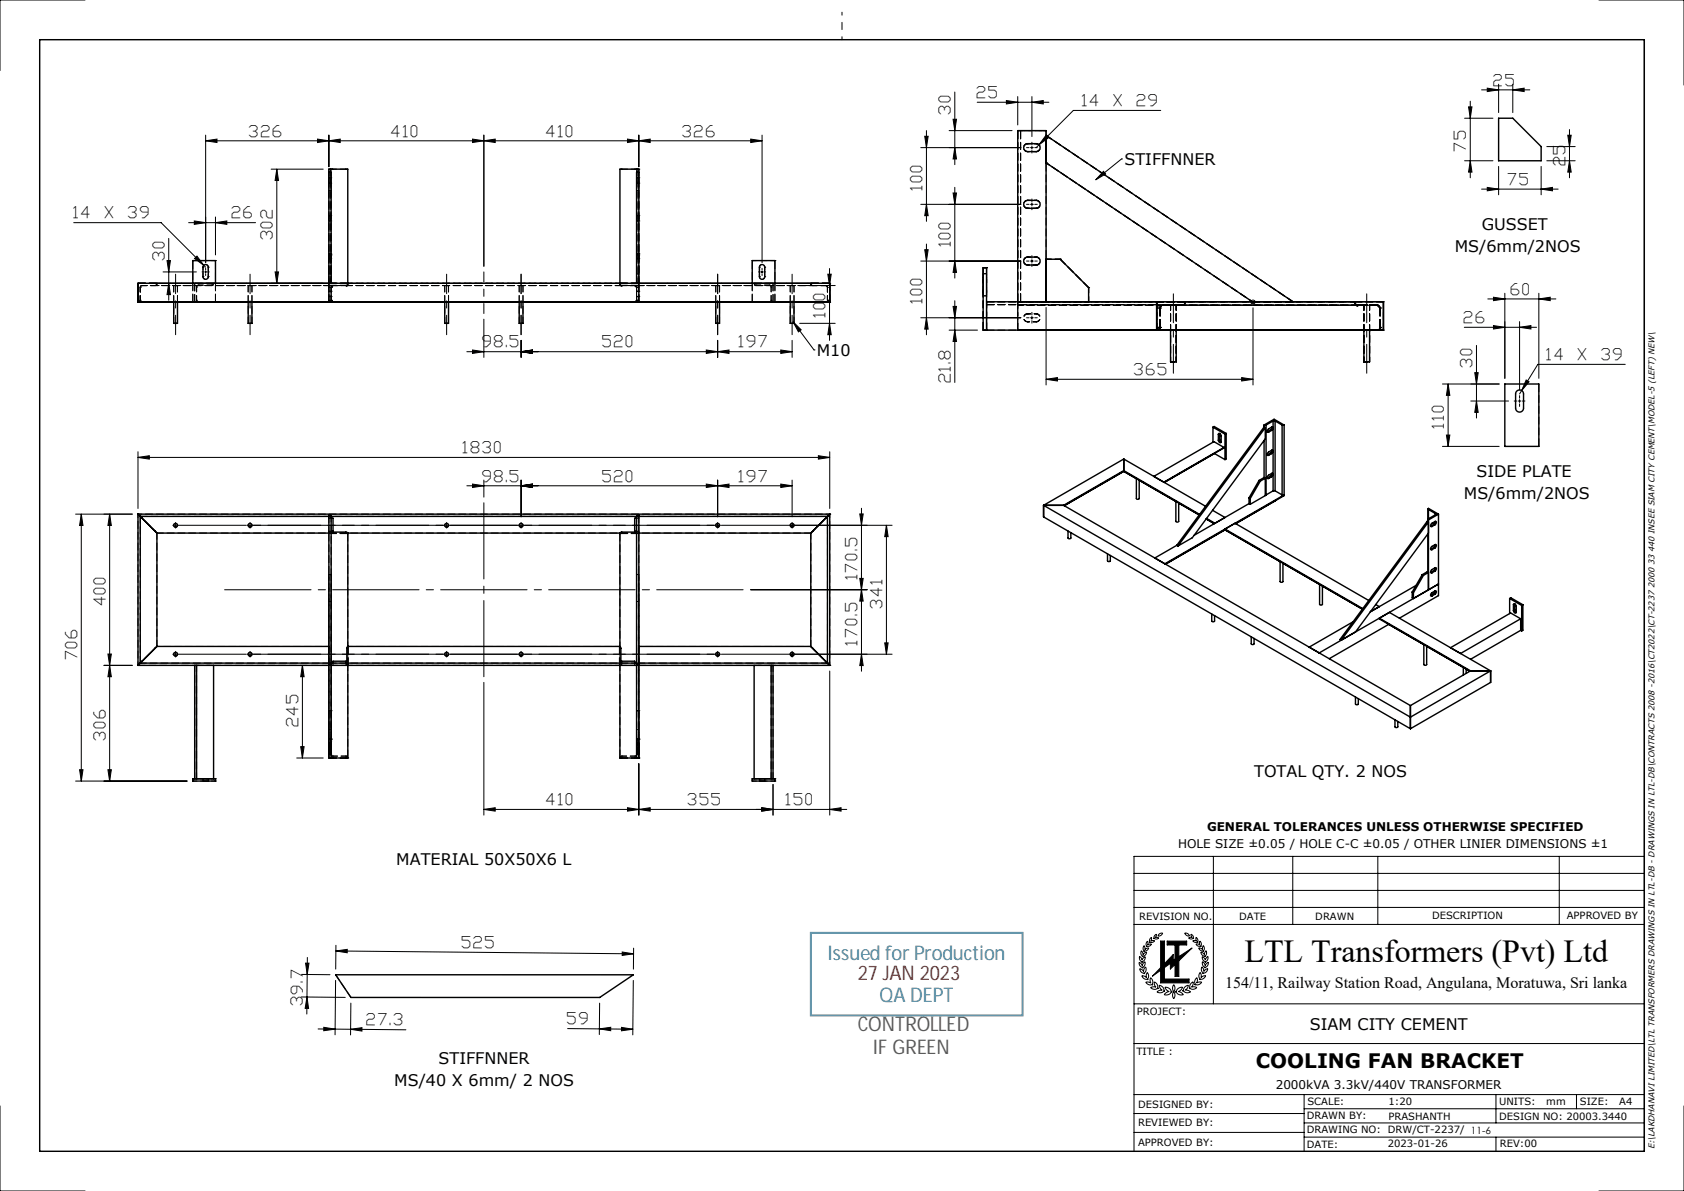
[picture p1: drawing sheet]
<svg xmlns="http://www.w3.org/2000/svg" width="297mm" height="210mm" viewBox="0 0 297 210" stroke-linecap="round" stroke-linejoin="round" font-family="sans-serif">
<defs><g id="words">
<text font-size="5.6" x="219.5" y="169.6">LTL Transformers (Pvt) Ltd</text>
<g font-size="3.6" fill="#2e74b5">
<text x="146" y="169.2">Issued for Production</text>
<text x="155.1" y="176.7">QA DEPT</text>
</g>
<text font-size="3.6" fill="#f00" x="151.3" y="172.9">27 JAN 2023</text>
<g font-size="3.6" fill="#538135">
<text x="151.3" y="181.8">CONTROLLED</text>
<text x="153.9" y="185.9">IFGREEN</text>
</g>
<text font-size="3.5" x="221.5" y="188.4">COOLING FAN BRACKET</text>
<g font-size="2.8">
<text x="172.3" y="17.3">25</text>
<text x="263.5" y="15.1">25</text>
<text x="167.6" y="20" transform="rotate(-90 167.6 20)">30</text>
<text x="190.9" y="18.7">14</text>
<text x="196.4" y="18.7">X</text>
<text x="200.6" y="18.7">29</text>
<text x="44" y="24.1">326</text>
<text x="69.1" y="24.1">410</text>
<text x="96.4" y="24.1">410</text>
<text x="120.4" y="24.1">326</text>
<text x="198.3" y="29.1">STIFFNNER</text>
<text x="258.6" y="26.7" transform="rotate(-90 258.6 26.7)">75</text>
<text x="276.1" y="29.2" transform="rotate(-90 276.1 29.2)">25</text>
<text x="162.6" y="33.5" transform="rotate(-90 162.6 33.5)">100</text>
<text x="266" y="32.6">75</text>
<text x="13" y="38.5">14</text>
<text x="18.5" y="38.5">X</text>
<text x="22.7" y="38.5">39</text>
<text x="40.9" y="38.5">26</text>
<text x="261.4" y="40.6">GUSSET</text>
<text x="29" y="45.8" transform="rotate(-90 29 45.8)">30</text>
<text x="48.1" y="42.2" transform="rotate(-90 48.1 42.2)">302</text>
<text x="167.6" y="43.5" transform="rotate(-90 167.6 43.5)">100</text>
<text x="256.6" y="44.4">MS/6mm/2NOS</text>
<text x="162.6" y="53.4" transform="rotate(-90 162.6 53.4)">100</text>
<text x="266.5" y="52">60</text>
<text x="145.5" y="55.9" transform="rotate(-90 145.5 55.9)">100</text>
<text x="258.3" y="57">26</text>
<text x="85.2" y="61.3">98.5</text>
<text x="106.3" y="61.3">520</text>
<text x="130.4" y="61.3">197</text>
<text x="144.1" y="62.8">M10</text>
<text x="259.6" y="64.7" transform="rotate(-90 259.6 64.7)">30</text>
<text x="272.8" y="63.5">14</text>
<text x="278.3" y="63.5">X</text>
<text x="282.5" y="63.5">39</text>
<text x="167.6" y="67.4" transform="rotate(-90 167.6 67.4)">21.8</text>
<text x="200.1" y="66.1">365</text>
<text x="254.6" y="75.5" transform="rotate(-90 254.6 75.5)">110</text>
<text x="81.7" y="79.9">1830</text>
<text x="85.2" y="84.9">98.5</text>
<text x="106.3" y="84.9">520</text>
<text x="130.4" y="84.9">197</text>
<text x="258.2" y="87.9">MS/6mm/2NOS</text>
<text x="260.4" y="84.1">SIDE PLATE</text>
<text x="18.6" y="106.8" transform="rotate(-90 18.6 106.8)">400</text>
<text x="151.2" y="102.2" transform="rotate(-90 151.2 102.2)">170.5</text>
<text x="155.6" y="107.2" transform="rotate(-90 155.6 107.2)">341</text>
<text x="151.2" y="113.6" transform="rotate(-90 151.2 113.6)">170.5</text>
<text x="13.6" y="116.3" transform="rotate(-90 13.6 116.3)">706</text>
<text x="18.6" y="130.5" transform="rotate(-90 18.6 130.5)">306</text>
<text x="52.6" y="128.1" transform="rotate(-90 52.6 128.1)">245</text>
<text x="221.2" y="137">TOTAL QTY. 2 NOS</text>
<text x="96.4" y="142">410</text>
<text x="121.4" y="142">355</text>
<text x="138.7" y="142">150</text>
<text x="69.9" y="152.6">MATERIAL 50X50X6 L</text>
<text x="81.5" y="167.1" transform="rotate(1 81.5 167.1)">525</text>
<text x="53.4" y="177.3" transform="rotate(-89 53.4 177.3)">39.7</text>
<text x="216.1" y="174.1">154/11, Railway Station Road, Angulana, Moratuwa, Sri lanka</text>
<text x="64.7" y="180.8" transform="rotate(1 64.7 180.8)">27.3</text>
<text x="100.1" y="180.6" transform="rotate(1 100.1 180.6)">59</text>
<text x="231" y="181.6">SIAM CITY CEMENT</text>
<text x="69.5" y="191.5">MS/40 X 6mm/ 2 NOS</text>
<text x="77.3" y="187.7">STIFFNNER</text>
</g>
<g font-size="2.1">
<text x="207.8" y="149.6">HOLE SIZE ±0.05 / HOLE C-C ±0.05 / OTHER LINIER DIMENSIONS ±1</text>
<text x="212.9" y="146.4">GENERAL TOLERANCES UNLESS OTHERWISE SPECIFIED</text>
<text x="225" y="191.9">2000kVA 3.3kV/440V TRANSFORMER</text>
</g>
<g font-size="1.8">
<text x="200.9" y="162.1">REVISION NO.</text>
<text x="218.6" y="162.1">DATE</text>
<text x="232" y="162.1">DRAWN</text>
<text x="252.6" y="162.1">DESCRIPTION</text>
<text x="276.3" y="162.1">APPROVED BY</text>
<text x="200.5" y="179">PROJECT:</text>
<text x="200.4" y="186">TITLE :</text>
<text x="200.7" y="195.4">DESIGNED BY:</text>
<text x="230.5" y="197.4">DRAWN BY:</text>
<text x="230.6" y="194.9">SCALE:</text>
<text x="244.9" y="197.5">PRASHANTH</text>
<text x="244.9" y="194.9">1:20</text>
<text x="264.4" y="197.4">DESIGN NO: 20003.3440</text>
<text x="264.4" y="194.9">UNITS:</text>
<text x="272.7" y="194.9">mm</text>
<text x="278.6" y="194.9">SIZE:</text>
<text x="285.6" y="194.9">A4</text>
<text x="200.7" y="202">APPROVED BY:</text>
<text x="200.7" y="198.6">REVIEWED BY:</text>
<text x="230.5" y="199.9">DRAWING NO: DRW/CT-2237/ 11-6</text>
<text x="230.5" y="202.4">DATE:</text>
<text x="244.8" y="202.3">2023-01-26</text>
<text x="264.5" y="202.3">REV:00</text>
</g>
<text font-size="1.5" x="291.8" y="202.7" transform="rotate(-90 291.8 202.7)">E:\LAKDHANAVI LIMITED\LTL TRANSFORMERS DRAWINGS IN LTL-DB - DRAWINGS IN LTL-DB\CONTRACTS 2008 -2016\CT2022\CT-2237 2000 33 440 INSEE SIAM CITY CEMENT\MODEL-5 (LEFT) NEW\</text>
</g></defs>
<g fill="none" stroke="#000" stroke-width=".18">
<path d="M15 0h-15v12.4M168.4 16.2v12.8M172.3 18h12.7M177.5 17.7l2 .3-2 .3zM179.5 17v5M182 18l2-.3v.6zM182 17v7.1M204.7 19.5h-15.4l-6.6 6.5M259 18.8h.6l-.3 2zM259.3 17.8v13.5M261.3 15.8h8.5M262.3 15.5l2 .3-2 .3z"/>
<path d="M264.3 14.8v5M266.8 15.8l2-.3v.6zM266.8 14.8v5M282 0h15v15M290 7v196M13 39.3h15.4l7.9 7.8M33.3 39.3h11.8M34.3 39l2 .3-2 .3zM36.3 24.8l2-.3v.6zM36.3 23.8v22.5M38 39.3l2-.3v.6zM38 38.3v6.6"/>
<path d="M47.8 29.8h9.2M48.8 29.8v20.1M48.8 29.8l.3 2h-.6zM56 24.5l2 .3-2 .3zM58 24.8l2-.3v.6zM58 23.8v5.6M83.3 24.5l2 .3-2 .3zM85.3 23.8v23.1M85.3 24.8l2-.3v.6zM110.7 24.5l2 .3-2 .3zM112.7 24.8l2-.3v.6zM112.7 23.8v5.6"/>
<path d="M132.4 24.5l2 .3-2 .3zM134.4 23.8v22.5M134.4 24.8h-98.1M162.4 36h17.6M163.1 24h.6l-.3 2zM163.4 36l.3 2h-.6zM163.4 23v16M167.4 23h11.1M168.1 34h.6l-.3 2zM168.1 21h.6l-.3 2zM168.4 26l.3 2h-.6zM168.4 33v16"/>
<path d="M180 26h-17.6M181.7 26h.5M181.7 36h.5M182 25.8v.5M182 35.8v.5M184.4 23.9l.5 .4-1.7 1.2zM194.6 30.2l.4 .5-1.8 1zM197.8 28h.1M197.8 28l-4.6 3.7M258.3 28.3h5M258.3 20.8h5M259.3 28.3l.3 2h-.6z"/>
<path d="M261.3 33.3h13.5M262.3 33l2 .3-2 .3zM264.3 29.3v5M271.8 33.3l2-.3v.6zM271.8 29.3v5M272.8 28.3h5M272.8 25.8h5M276.5 23.8h.6l-.3 2zM276.8 28.3l.3 2h-.6zM276.8 22.8v8.5M24.2 53h.4M24.4 52.8v.3"/>
<path d="M28.8 47.9h5.8M29.5 45.9h.6l-.3 2zM29.8 49.9l.3 2h-.6zM29.8 42v10.9M34.3 45.6l.4-.4 1.2 1.6zM36.1 47.9h.3M36.3 47.8v.3M47.8 49.9h9.2M48.5 47.9h.6l-.3 2zM85.3 56.3v6.7M134.2 47.9h.4M134.4 47.8v.3"/>
<path d="M139.9 56.7l1.4 1.5-.5 .3zM139.9 56.7l3.7 5M141 57h6.3M141 50.3h6.3M146 48.3h.6l-.3 2zM146.1 53h.3M146.3 52.8v.3M146.3 57l.3 2h-.6zM146.3 47.3v12.7M162.4 46h17.6M162.4 56h17.6M163.1 44h.6l-.3 2z"/>
<path d="M163.4 56l.3 2h-.6zM163.4 43v16M167.4 58.2h5M168.1 54h.6l-.3 2zM168.4 58.2l.3 2h-.6zM168.4 46l.3 2h-.6zM168.4 53v14.4M181.7 46h.5M181.7 56h.5M182 45.8v.5M182 55.8v.5M184.5 54.2v13.7"/>
<path d="M220.5 53.3h1M220.6 52.9l.7 .7M221 52.8v1M221 54.3v13.6M221.3 52.9l-.7 .7M258.3 57.7h12.7M262.4 52.7h12M263.4 57.4l2 .3-2 .3zM263.4 52.4l2 .3-2 .3zM265.4 51.7v15M268 57.7l2-.3v.6zM268 56.7v12.1"/>
<path d="M271.4 52.7l2-.3v.6zM271.4 51.7v15M24.3 79.7v10M82.3 62h57.4M83.3 61.7l2 .3-2 .3zM91.9 62l2-.3v.6zM91.9 60v3M124.6 61.7l2 .3-2 .3zM126.6 62l2-.3v.6zM126.6 60v3M137.7 61.7l2 .3-2 .3zM139.7 60v3"/>
<path d="M143.6 61.7h.1M146.3 79.7v10M184.5 66.9l2-.3v.6zM184.5 66.9h36.5M219 66.6l2 .3-2 .3zM254.4 78.7h10M254.4 67.7h10M255.1 76.7h.6l-.3 2zM255.4 67.7v11M255.4 67.7l.3 2h-.6zM259.4 70.7h6.7M260.1 65.7h.6l-.3 2z"/>
<path d="M260.4 70.7l.3 2h-.6zM260.4 60.9v12.8M267.7 70.7h.6M268 70.5v.5M269.2 67l.5 .3-1.3 1.6zM286.6 64.2h-15.4l-3.2 5.3M13.3 90.7h10M14.3 90.7l.3 2h-.6zM14.3 90.7v47M19.3 90.7l.3 2h-.6zM19.3 90.7v47M24.3 80.7l2-.3v.6z"/>
<path d="M24.3 80.7h122M82.3 85.7h57.4M83.3 85.4l2 .3-2 .3zM85.3 84.7v3M91.9 85.7l2-.3v.6zM91.9 84.7v6.4M124.6 85.4l2 .3-2 .3zM126.4 92.6h.3M126.6 92.5v.3M126.6 85.7l2-.3v.6zM126.6 84.7v6.4M137.7 85.4l2 .3-2 .3z"/>
<path d="M139.5 92.6h.4M139.7 92.5v.3M139.7 84.7v6.4M140.2 92.6h17.1M144.3 80.4l2 .3-2 .3zM151.6 90.6h.6l-.3 2zM151.9 89.6v28.8M156.3 92.6v22.8M156.3 92.6l.3 2h-.6zM18.3 117.3h5M19 115.3h.6l-.3 2zM19.3 117.3l.3 2h-.6z"/>
<path d="M53.3 117.3l.3 2h-.6zM53.3 117.3v16.4M126.4 115.4h.3M126.6 115.2v.3M132.4 104h20.5M139.5 115.4h.4M139.7 115.2v.3M140.2 115.4h17.1M146.3 118.3v25.4M151.6 102h.6l-.3 2zM151.9 104l.3 2h-.6zM151.9 115.4l.3 2h-.6z"/>
<path d="M156 113.4h.6l-.3 2zM13.3 137.7h19.7M14 135.7h.6l-.3 2zM19 135.7h.6l-.3 2zM52.3 133.7h4.7M53 131.7h.6l-.3 2zM85.3 120.3v23.4M112.7 134.7v9M136.3 138.3v5.4M85.3 142.7l2-.3v.6zM110.7 142.4l2 .3-2 .3zM112.7 142.7l2-.3v.6z"/>
<path d="M134.3 142.4l2 .3-2 .3zM146.3 142.7l2-.3v.6zM149.3 142.7h-64M200 157h90M200 154h90M214 151v26M228 151v12M243 151v12M275 151v12M290 151h-90v52M53.1 175.8l7.8 .1M53.2 171.8l5 .1"/>
<path d="M53.9 169.8h.6l-.3 2zM54.1 175.8l.3 2h-.6zM54.2 168.8l-.1 10M59.2 172.9l-.1 9.6M59.2 167.7l2-.3v.6zM59.2 167.7l52.5 .5M59.2 166.7v4.2M61.9 176.9l-.1 5.6M105.8 176.9l-.1 5.5M109.7 167.9l2 .3-2 .3zM111.7 172.9l-.1 9.6M111.7 167.2v3.7"/>
<path d="M200 177h90M200 163h90M200 160h90M200.9 169.7l.6 .6 .1-.4 .3-.3a.94 .94 0 0 1-.4 1.1 .97 .97 0 0 1-.6-1zM201 168.6l.4 .7 .2-.4 .4-.2a.9 .9 0 0 1-.6 .9 .93 .93 0 0 1-.4-1zM201 170.8l.4 .2 .3 .3 .1-.4 .2-.4a.97 .97 0 0 1-.2 1.2 1.01 1.01 0 0 1-.8-.9zM201.3 167.6l.3 .7 .3-.3 .3-.1a.86 .86 0 0 1-.7 .8 .89 .89 0 0 1-.2-1.1zM201.4 172l.4 .1 .4 .3v-.5l.1-.4a1.01 1.01 0 0 1 .1 1.2 1.05 1.05 0 0 1-1-.7zM201.8 166.7l.1 .7 .3-.2h.4a.82 .82 0 0 1-.9 .5 .86 .86 0 0 1 .1-1zM202.1 173.2h.4l.5 .1-.2-.4 .1-.5a1.05 1.05 0 0 1 .3 1.3l-.1-.1a.81 .81 0 0 1-1-.4zM202.3 166l.2 .2-.1 .4 .3-.1h.4a.79 .79 0 0 1-.9 .4l-.1-.5zM203 165.4l.1-.1-.1 .6h.6a.47 .47 0 0 1-.8 .2l-.1-.4z"/>
<path d="M203.5 165.4a.45 .45 0 0 0 .8 0l-.6-.1 .3-.6a.55 .55 0 0 0-.5 .7M203.6 173.1a1.08 1.08 0 0 1 .6 1.2h-.1a.84 .84 0 0 1-1.2-.2l.5-.1 .5 .1-.3-.5zM204.4 164.7l.7-.2a.69 .69 0 0 1-.9 .5zM204.4 173.7a1.12 1.12 0 0 1 1 1.1l-.1-.1a.87 .87 0 0 1-1.3 .2l.5-.3h.5l-.4-.4zM204.7 165.9h.7v4l1.5-1.6v1l.3-.2v-2.5h-1.3v-.7h3.4v.7h-1.4v2.1l2.3-1.5-2.3 2.2v2.8h-.7v-2.1l-.8 .8v-1l-1 .7v2h4.3v.7h-5v-2.2l-1.4 1 1.4-1.5zM205.5 174.1a.92 .92 0 0 1 1 .7h.2a1.04 1.04 0 0 1-1.4 .6l.4-.4 .5-.2a1.13 1.13 0 0 1-.7-.7zM207 173.6a1 1 0 0 1 0 1.3 1 1 0 0 1 0-1.3zM207 174.9a1 1 0 0 1 0 1.2 1 1 0 0 1 0-1.2zM207.7 174.4l.4-.3h.5a1.13 1.13 0 0 1-.8 .7l.5 .2 .4 .4a1.04 1.04 0 0 1-1.3-.6h.1zM208.9 164.5a.64 .64 0 0 1 .8 .5l-.4-.1zM209 174l.6-.3-.2 .5-.4 .4h.5l.5 .3a.87 .87 0 0 1-1.2-.2l-.2 .1v-.2h.1l.1-.3zM210 164.7a.62 .62 0 0 1 .5 .8l-.1-.1a.45 .45 0 0 1-.7 0l.6-.1z"/>
<path d="M210.1 173.4l.3-.3v.5l-.3 .5 .5-.1 .5 .1a.95 .95 0 0 1-1.3 .1zM210.9 166.5h.4l.3 .1v-.7a.69 .69 0 0 1 .1 1v-.1a.61 .61 0 0 1-.8-.3zM210.9 165.3a.66 .66 0 0 1 .3 .9l-.1-.1a.47 .47 0 0 1-.7-.2h.6zM211 172.5l.1-.1 .1 .3-.2 .6 .5-.1h.4a.91 .91 0 0 1-1.2 .4l.1-.1-.1-.5zM211.4 167.1l.4 .1 .3 .2 .1-.7a.72 .72 0 0 1 0 1h-.1a.64 .64 0 0 1-.7-.6zM211.7 171.5l.2 .4-.1 .5 .4-.3 .4-.1a.88 .88 0 0 1-1 .7v-.1a.78 .78 0 0 1 .1-1.1zM211.8 167.9l.4 .1 .2 .3 .3-.7a.75 .75 0 0 1-.3 1.1v-.1a.67 .67 0 0 1-.6-.7zM212 170.5l.2 .3 .1 .5 .3-.3 .4-.2a.85 .85 0 0 1-.9 .8l.1-.1a.75 .75 0 0 1-.2-1zM212 168.7l.4 .2 .2 .4 .4-.7a.78 .78 0 0 1-.5 1v-.1a.7 .7 0 0 1-.5-.8zM212.1 169.6l.3 .3 .1 .4 .6-.6a.82 .82 0 0 1-.7 .9l.1-.1a.73 .73 0 0 1-.4-.9zM0 195v15h15M56.1 181.4l15.5 .2"/>
<path d="M57.1 181.1l2 .4-2 .2zM61.8 181.5l2-.3v.6zM100.1 181.4l11.5 .1M105.7 181.4l2-.3v.6zM109.6 181.2l2 .3-2 .3zM200 196.3h30M200 199.7h30M200 193h90M200 184h90M230 198h60M230 193v10M230 195.5h60"/>
<path d="M263.8 193v5M278 193v2.5M297 195v15h-15M230 200.5h60M263.8 200.5v2.5"/>
</g>
<path d="M148.5 7v-4.8" fill="none" stroke="#000" stroke-width=".18" stroke-dasharray="15.2 1.3 1.3 1.3" stroke-dashoffset="14.7"/>
<g fill="none" stroke="#000" stroke-width=".25">
<path d="M7 7h283v196h-283zM58 30.4h.4v19.5M58.3 29.8h-.3v20.1M58.3 29.8h3v20.1M58.3 29.8v.6M112.3 29.8h.4v20.1M112.3 29.8h-3v20.1M112.3 29.8v.6M112.7 30.4h-.4v19.5M180.8 25.5l.4-.2h1.5a.7 .7 0 0 1 .7 .7 .7 .7 0 0 1-.7 .7h-1.5a.7 .7 0 0 1-.6-.4 .7 .7 0 0 1 .2-.8zM180.8 35.5l.4-.2h1.5a.7 .7 0 0 1 .7 .7 .7 .7 0 0 1-.7 .7h-1.5a.7 .7 0 0 1-.6-.4 .7 .7 0 0 1 .2-.8zM184.5 28.7l36.4 24.5"/>
<path d="M184.5 23.9l43.5 29.3M264.3 20.8h2.5l5 5v2.5h-7.5zM24.3 53.3h122M24.3 53.3v-3.4h122v3.4M30.6 53.3v3.7h.7v-3.7M34 49.9v-4h4v4M36 46.7a.47 .47 0 0 1 .5 0 .47 .47 0 0 1 .2 .4v1.7a.47 .47 0 0 1-.4 .4 .47 .47 0 0 1-.5-.4v-1.7zM43.8 53.3v3.7h.6v-3.7M78.4 53.3v3.7h.7v-3.7M91.6 53.3v3.7h.6v-3.7M126.2 53.3v3.7h.7v-3.7M132.7 49.9v-4h4v4"/>
<path d="M134.1 46.7a.47 .47 0 0 1 .5 0 .47 .47 0 0 1 .3 .4v1.7a.47 .47 0 0 1-.5 .4 .47 .47 0 0 1-.5-.4v-1.7zM139.4 53.3v3.7h.6v-3.7M174 58.2v-11h-.6v11h70.6M174 53.2h70v5M179.5 53.2v-30.2h5v30.2M179.5 58.2h.1M180.7 45.6l.4-.3h1.6a.7 .7 0 0 1 .7 .7 .7 .7 0 0 1-.7 .7h-1.5a.7 .7 0 0 1-.6-.4 .7 .7 0 0 1 .1-.7zM184.5 45.7h2.5l5 5v2.5M204 53.2v5h.1M206.4 58.2v5.6h1v-5.6M240.5 58.2v5.6h1v-5.6M244 58.2h-.1"/>
<path d="M213.9 75.3l.2-.1 2.2 1.2M213.9 75.3l2.1 1.2M213.9 75.3v2.7M214.2 80l1.8 1M214.2 79.9h.1M214.9 76.6l.2-.2 .2 .3v1.3h-.2l-.2-.4M214.9 76.6v1M215.1 77.5l.3 .4M215.1 76.5l-.2 .1M215.1 77.5l-.2 .1M215.1 76.5v1M215.1 76.4v.1"/>
<path d="M215.9 78.9l-10.6 6.2M215.9 78.9l-10.6 6.1M215.9 78.9l-1.8-1-10.6 6.1M216 76.5v4.5M216.3 76.4l-.3 .1M216.3 76.4v4.5l-.3 .1M222.9 74.9h.4M222.9 74.9l1.8-1 1.8 1M222.9 74.9v.4M222.9 77.7v6.5M222.9 75.3l-15.4 20.9M222.9 75.3l.3 .1"/>
<path d="M223.2 75.4v2l-12.9 17.4-2.5 1.5M223.2 75.4l-15.4 20.9M223.3 74.9v12.4M223.6 76.1h-.1M223.6 76.1l.1 .1M224.1 75.8l.2 .1M224.1 75.8l-.5 .3M224.1 79.9l.2 .1M224.1 79.9l-.5 .3M224.3 75.9l.2-.4-.1-.2-.8 .5-.1 .3 .2 .1M224.3 80l.2-.4-.1-.2-.8 .5-.1 .3 .2 .1M224.3 75.9l-.6 .3"/>
<path d="M224.3 80l-.6 .3M224.3 75.3l-.2 .5M224.3 79.4l-.2 .5M224.5 74.2h.4M224.5 74.2l-1.2 .7M224.5 74.2v12.3M224.9 74.2l1.2 .7M224.9 74.2v12.3M226.1 74.9h.4M226.1 74.9v12.4M226.5 74.9v12.4M265.4 67.7h6v11h-6z"/>
<path d="M267.5 69a.7 .7 0 0 1 .8-.2 .7 .7 0 0 1 .4 .7v2.5a.7 .7 0 0 1-.7 .7 .7 .7 0 0 1-.7-.7v-2.6zM24.3 90.7l.4 .4M24.3 90.7v26.6M24.3 90.7h122M24.7 91.1l3 2.9M24.7 91.1h33.3M24.7 91.1v25.8M27.7 94v20M27.7 94h30.3M58.4 91.1h53.9M58.4 91.1l.1 .2 .2 .1v2.3l-.2 .1h2.6l.2 .3v-.1h48v.1l.3-.3h2.5l-.2-.1v-2.3l.3-.1 .1-.2M58.4 91.1l-.4-.3v26.5"/>
<path d="M58.4 91.1v25.9M61.3 94.1v19.9M109.3 94.1v19.9M112.3 91.1l.4-.3v26.5M112.3 91.1v25.9M112.7 94h30.3M112.7 91.1h33.2M143 94v20M145.9 91.1l-2.9 2.9M145.9 91.1v25.8M146.3 90.7l-.4 .4M146.3 90.7v26.6"/>
<path d="M184 89.1v2l64.7 37.4M184 89.1h3.6M184 89.1l64.7 37.4 14.2-8.2M187.6 89.1l61.1 35.3M188.4 93.6v1.3l.1 .1 .3-.1 .1-1M195.3 97.7v1.2l.1 .1 .4-.1v-1M198.2 83v.1M198.2 83.1l13.3 7.7M198.2 83.1l-10.5 6.1M198.2 83l13.4 7.7M198.2 80.9l14.4 8.4M198.2 80.9v2.1"/>
<path d="M198.2 83.1h.1M198.2 83l-10.6 6.1M198.2 80.9l-14.2 8.2M200.4 84.4v3.5l.2 .1 .3-.1v-3.2M205.5 99.4h.1M207.4 88.4v3.5l.2 .2 .3-.2v-3.2M207.5 96.2l-3.8 2.2M207.5 96.2l.3 .1M212.7 91.5l1.5 .8M212.8 91.4l1.5 .9M213.9 90l2.1 1.2M216 93.4l-10.4 6.1"/>
<path d="M216 93.4h.1M216 93.4v-.1l24.3 14M216 93.4l24.3 14-7.1-4.1v3.3l-.4 .1-.1-.1v-3.6M217.8 92.3l23.6 13.6M220.3 88.8l-9.7 5.6M220.3 88.8l.2 .1M220.3 87.8l.2 .1M220.3 87.8v1M220.5 87.9v1M222.1 84.7l.2 .1M222.1 84.7l-1.8 3.1M222.3 84.8l-1.8 3.1"/>
<path d="M222.9 84.2l.3 .1M222.9 84.2l-.8 .5M223.2 84.3v3.1l-2.7 1.5M223.2 84.3l-.9 .5M223.3 87.3h-.1M223.6 80.2h-.1M223.6 84.3h-.1M223.6 80.2l.1 .1M223.6 84.3l.1 .1M224.1 84l.2 .1M224.1 84l-.5 .3M224.3 84.1l.2-.4-.1-.2-.8 .4-.1 .4 .2 .1"/>
<path d="M224.3 84.1l-.6 .3M224.3 83.5l-.2 .5M224.5 86.5h.4M224.5 86.5l-1.2 .8M224.9 88.3h.1M224.9 86.5l1.2 .8M225.8 99v3.5l.2 .2 .3-.2v-3.2M226.1 87.3h.4M226.5 87.3l-.1 .1-8.5 4.9M226.5 87.3l-21 12.1M251.7 91.9l.2 .1-15.4 20.9-.2-.1zM251.9 89.7v2.3"/>
<path d="M251.9 94.1v6.8M251.9 91.5v.2M251.9 89.8v-.2l1.8 1.1M251.9 89.8v1.7M251.9 91.7v12.3M251.9 89.8l1.3 .8M251.9 94l-12.8 17.4-2.6 1.5M252.4 92.7l-.1 .1M252.4 96.8h-.1M252.4 92.7l.1 .1M252.4 96.8l.1 .1M252.9 92.4l.2 .1"/>
<path d="M252.9 92.4l-.5 .3M252.9 96.5l.2 .1M252.9 96.5l-.5 .3M253.1 92.5l.2-.3-.1-.3-.8 .5-.1 .3 .2 .1M253.1 96.6l.2-.3-.1-.3-.8 .5-.1 .3 .2 .1M253.1 92.5l-.6 .3M253.1 96.6l-.6 .3M253.1 91.9l-.2 .5M253.1 96l-.2 .5M253.2 90.6v.2M253.2 90.8l-1.3 .7M253.7 90.7v14.3l-6.9 4"/>
<path d="M253.7 90.7l-1.8 1M24.3 117.3h33.7M24.7 116.9l-.4 .4M24.7 116.9h33.3M25.1 116.6l-.4 .3M27.7 114l-2.6 2.6M27.7 114h30.3M34.3 117.3v20M34.7 117.3v20M37.7 117.3v20M58 117.3v16.4h.4M58.4 116.9l-.2 .4h54.3l-.2-.4"/>
<path d="M58.4 117.3v16.4M58.4 116.9h53.9M61.3 117.3v16.4h-2.9M61.4 114h47.9M61.4 114l-.2 .3-.1 2.5-.1-.2h-2.3l-.1 .2-.2 .1M61.4 114h-.1M109.2 114l.3 .3 .1 2.5 .1-.2h2.2l.1 .2 .3 .1M109.2 114h.1M109.3 117.3v16.4h3M112.3 117.3v16.4M112.7 117.3v16.4h-.4M112.7 114h30.3"/>
<path d="M112.7 117.3h33.6M112.7 116.9h33.2M133 117.3v20M136 117.3v20M136.3 117.3v20M143 114l2.6 2.6M145.6 116.6l.3 .3M145.9 116.9l.4 .4M213.7 108.3v1.2l.1 .1 .4-.1v-.9M220.7 112.3v1.2l.1 .1h.4v-1M232.7 115.1v.1M238.6 109.6l-7.7 4.5 1.8 1"/>
<path d="M243.3 109v.2l15.9 9.2M243.3 109l16.1 9.3M243.3 109l1.7-1 17.9 10.3M244.9 110.1h.1M244.9 110.1l-10.5 6M249.1 104.4l.2 .1M249.1 104.4v1l.2 .1M249.3 105.5l4.4-2.5-21 12.1M249.3 104.5v1M249.7 103.2l-8 4.7 1.6-.9-.7-.4M250.8 101.3l-1.7 3.1M250.8 101.3l.2 .1"/>
<path d="M250.8 101.3l.9-.5 .2 .1-.9 .5M251 101.4l-1.7 3.1M251.1 113.7v3.5l.2 .1 .3-.1v-3.3M252.3 105l.2 .1M252.3 105h.1M252.4 100.9h-.1M252.4 100.9l.1 .1M252.9 104.7l.2 .1M252.9 104.7l-.6 .3M252.9 100.6l.2 .1M252.9 100.6l-.5 .3M253.1 104.8l.2-.4-.1-.2-.8 .5-.1 .3 .2 .1"/>
<path d="M253.1 100.7l.2-.3-.1-.3-.8 .5-.1 .3 .2 .1M253.1 104.8l-.6 .3M253.1 100.7l-.6 .3M253.1 104.2l-.2 .5M253.1 100.1l-.2 .5M258.1 117.7v1.3M258.6 118v.7M259.4 118.3h3.5M259.4 118.3l-10.7 6.1M262.9 118.3v2l-14.2 8.2M266.3 105.5v2.7M266.3 105.5l2.1 1.3"/>
<path d="M266.3 105.5l.2-.1 2.1 1.2M266.9 106.6l.2-.1 .3 .3v1.3l-.3-.1-.2-.3M266.9 106.6v1.1M267.1 107.5l.3 .5M267.1 106.5l-.2 .1M267.1 107.5l-.2 .2M267.1 106.5v1M267.1 106.5h.1M268.2 109.1l-10.6 6.1M268.2 109.1v2M268.2 111.1l-8.8 5.1M268.2 109.1l-1.8-1-10.6 6.1"/>
<path d="M268.2 111.1l.2 .1M268.4 106.8v4.4M268.6 106.6l-.2 .2M268.6 106.6v4.5l-.2 .1M34 137.3h4v.4h-4zM132.7 137.3h4v.4h-4zM239.1 122.9v1.2l.1 .1h.3l.1-1M246 126.9v1.2l.1 .2 .4-.1v-1M248.7 124.4v4.1M59.2 171.9h52.5l-5.9 4h-43.9z"/>
<circle cx="31" cy="92.6" r=".33"/>
<circle cx="44.1" cy="92.6" r=".33"/>
<circle cx="78.8" cy="92.6" r=".33"/>
<circle cx="91.9" cy="92.6" r=".33"/>
<circle cx="126.6" cy="92.6" r=".33"/>
<circle cx="139.7" cy="92.6" r=".33"/>
<circle cx="31" cy="115.4" r=".33"/>
<circle cx="44.1" cy="115.4" r=".33"/>
<circle cx="78.8" cy="115.4" r=".33"/>
<circle cx="91.9" cy="115.4" r=".33"/>
<circle cx="126.6" cy="115.4" r=".33"/>
<circle cx="139.7" cy="115.4" r=".33"/>
</g>
<path d="M204.7 165.9h.7v4l1.5-1.6v1l.3-.2v-2.5h-1.3v-.7h3.4v.7h-1.4v2.1l2.3-1.5-2.3 2.2v2.8h-.7v-2.1l-.8 .8v-1l-1 .7v2h4.3v.7h-5v-2.2l-1.4 1 1.4-1.5z" fill-rule="evenodd" fill="#000"/>
<path d="M206.9 65.8v-14M241 65.8v-14" fill="none" stroke="#000" stroke-width=".18" stroke-dasharray="15.2 1.3 1.3 1.3" stroke-dashoffset="10.1"/>
<g fill="none" stroke="#000" stroke-width=".18" stroke-dasharray="15.2 1.3 1.3 1.3">
<path d="M181.5 26h-.5M181.5 36h-.5M182 26.5v.5M182 25.5v-.4M182 36.5v.5M182 35.5v-.4M182.5 26h.4M182.5 36h.4M35.9 47.9h-.3M36.3 48.3v.3M36.3 47.6v-.3M36.6 47.9h.3"/>
<path d="M134.1 47.9h-.3M134.4 48.3v.3M134.4 47.6v-.3M134.7 47.9h.3M181.5 46h-.5M181.5 56h-.5M182 46.5v.5M182 45.5v-.4M182 55.5v-.4M182 56.5v.5M182.5 46h.4M182.5 56h.4"/>
<path d="M267.5 70.7h-.5M268 71.2v.5M268 70.2v-.4M268.5 70.7h.5M30.6 92.6h-.1M31 92.6v-.1M31 92.6h-.2M31 92.6v.2M31 92.6h.1M31 92.3v-.2M31 93v.1M43.8 92.6h-.2"/>
<path d="M44.1 92.6v-.1M44.1 92.6h-.2M44.1 92.6v.2M44.1 92.6h.2M44.1 92.3v-.2M44.1 93v.1M78.8 92.6v-.1M78.8 92.6h-.2M78.8 92.6v.2M78.8 92.6h.1M78.8 92.3v-.2M78.8 93v.1"/>
<path d="M91.9 92.6v-.1M91.9 92.6h-.2M91.9 92.6v.2M91.9 92.6h.2M91.9 92.3v-.2M91.9 93v.1M126.6 92.3v-.2M126.6 93v.1M126.9 92.6h.2M139.7 92.3v-.2M139.7 93v.1M140 92.6h.2"/>
<path d="M30.6 115.4h-.1M31 115.4v-.2M31 115.4h-.2M31 115.4v.1M31 115.4h.1M31 115v-.1M31 115.7v.2M43.8 115.4h-.2M44.1 115.4v-.2M44.1 115.4h-.2M44.1 115.4v.1M44.1 115.4h.2"/>
<path d="M44.1 115v-.1M44.1 115.7v.2M78.8 115.4v-.2M78.8 115.4h-.2M78.8 115.4v.1M78.8 115.4h.1M78.8 115v-.1M78.8 115.7v.2M91.9 115.4v-.2M91.9 115.4h-.2M91.9 115.4v.1M91.9 115.4h.2"/>
<path d="M91.9 115v-.1M91.9 115.7v.2M126.6 115v-.1M126.6 115.7v.2M126.9 115.4h.2M139.7 115v-.1M139.7 115.7v.2M140 115.4h.2"/>
</g>
<path d="M85.3 88.7v30.6" fill="none" stroke="#000" stroke-width=".18" stroke-dasharray="15.2 1.3 1.3 1.3" stroke-dashoffset="1.8"/>
<path d="M131.4 104h-92.1" fill="none" stroke="#000" stroke-width=".18" stroke-dasharray="15.2 1.3 1.3 1.3" stroke-dashoffset="-.3"/>
<path d="M31.3 92.6h47.1M44.4 92.6h47.2M79.1 92.6h47.1M92.2 92.6h47.2M31.3 115.4h47.1M44.4 115.4h47.2M79.1 115.4h47.1M92.2 115.4h47.2" fill="none" stroke="#000" stroke-width=".18" stroke-dasharray="15.2 1.3 1.3 1.3" stroke-dashoffset="3.1"/>
<path d="M85.3 55.3v-7.4" fill="none" stroke="#000" stroke-width=".18" stroke-dasharray="15.2 1.3 1.3 1.3" stroke-dashoffset="13.5"/>
<path d="M31 59v-10.7M44.1 59v-10.7M78.8 59v-10.7M91.9 59v-10.7M126.6 59v-10.7M139.7 59v-10.7" fill="none" stroke="#000" stroke-width=".18" stroke-dasharray="15.2 1.3 1.3 1.3" stroke-dashoffset="11.8"/>
<g fill="#000">
<path d="M262.3 15.5l2 .3-2 .3zM266.8 15.8l2-.3v.6z"/>
<path d="M58 24.8l2-.3v.6zM83.3 24.5l2 .3-2 .3zM36.3 24.8l2-.3v.6zM56 24.5l2 .3-2 .3z"/>
<path d="M85.3 24.8l2-.3v.6zM110.7 24.5l2 .3-2 .3zM112.7 24.8l2-.3v.6zM132.4 24.5l2 .3-2 .3z"/>
<path d="M168.4 26l.3 2h-.6zM168.1 21h.6l-.3 2z"/>
<path d="M271.8 33.3l2-.3v.6zM262.3 33l2 .3-2 .3z"/>
<path d="M29.5 45.9h.6l-.3 2zM29.8 49.9l.3 2h-.6zM48.8 29.8l.3 2h-.6zM48.5 47.9h.6l-.3 2zM19.3 117.3l.3 2h-.6zM19 135.7h.6l-.3 2zM53.3 117.3l.3 2h-.6zM53 131.7h.6l-.3 2zM14.3 90.7l.3 2h-.6zM14 135.7h.6l-.3 2zM276.5 23.8h.6l-.3 2zM276.8 28.3l.3 2h-.6zM260.1 65.7h.6l-.3 2zM260.4 70.7l.3 2h-.6z"/>
<path d="M34.3 45.6l1.6 1.2-1.2-1.6zM184.4 23.9l-1.2 1.6 1.7-1.2zM269.2 67l-.8 1.9 1.3-1.6z"/>
<path d="M139.9 56.7l1.4 1.5-.5 .3zM194.6 30.2l.4 .5-1.8 1z"/>
<path d="M146.3 57l.3 2h-.6zM146 48.3h.6l-.3 2zM19 115.3h.6l-.3 2zM19.3 90.7l.3 2h-.6zM168.4 58.2l.3 2h-.6zM168.1 54h.6l-.3 2zM163.4 56l.3 2h-.6zM163.1 44h.6l-.3 2zM168.4 46l.3 2h-.6zM168.1 34h.6l-.3 2zM163.4 36l.3 2h-.6zM163.1 24h.6l-.3 2zM259.3 28.3l.3 2h-.6zM259 18.8h.6l-.3 2zM255.1 76.7h.6l-.3 2zM255.4 67.7l.3 2h-.6z"/>
<path d="M263.4 52.4l2 .3-2 .3zM271.4 52.7l2-.3v.6z"/>
<path d="M83.3 61.7l2 .3-2 .3zM91.9 62l2-.3v.6zM91.9 62l2-.3v.6zM124.6 61.7l2 .3-2 .3zM126.6 62l2-.3v.6zM137.7 61.7l2 .3-2 .3zM34.3 39l2 .3-2 .3zM38 39.3l2-.3v.6zM83.3 85.4l2 .3-2 .3zM91.9 85.7l2-.3v.6zM91.9 85.7l2-.3v.6zM124.6 85.4l2 .3-2 .3zM126.6 85.7l2-.3v.6zM137.7 85.4l2 .3-2 .3zM85.3 142.7l2-.3v.6zM110.7 142.4l2 .3-2 .3zM112.7 142.7l2-.3v.6zM134.3 142.4l2 .3-2 .3zM177.5 17.7l2 .3-2 .3zM182 18l2-.3v.6zM263.4 57.4l2 .3-2 .3zM268 57.7l2-.3v.6z"/>
<path d="M219 66.6l2 .3-2 .3zM184.5 66.9l2-.3v.6z"/>
<path d="M24.3 80.7l2-.3v.6zM144.3 80.4l2 .3-2 .3zM134.3 142.4l2 .3-2 .3zM146.3 142.7l2-.3v.6z"/>
<path d="M151.6 90.6h.6l-.3 2zM151.9 104l.3 2h-.6zM151.6 102h.6l-.3 2zM151.9 115.4l.3 2h-.6z"/>
<path d="M156.3 92.6l.3 2h-.6zM156 113.4h.6l-.3 2z"/>
<path d="M54.1 175.8l.3 2h-.6zM53.9 169.8h.6l-.3 2z"/>
<path d="M59.2 167.7l2-.3v.6zM109.7 167.9l2 .3-2 .3z"/>
<path d="M61.8 181.5l2-.3v.6zM57.1 181.1l2 .4-2 .2zM109.6 181.2l2 .3-2 .3zM105.7 181.4l2-.3v.6z"/>
</g>
<g fill="none" stroke="#000" stroke-width=".18" stroke-dasharray="1.3 .6">
<path d="M58 29.8h.1M58 39h.1M58 38h.1M58 32.3h.1M58 31.4h.1M58 33.6h.4M58 33.6v-3.2M58.3 29.8h.1M58.3 39h.1M58.3 38h.1M58.3 32.3h.1M58.3 31.4h.1"/>
<path d="M58.3 39h-.3M58.3 38h-.3M58.3 32.3h-.3M58.3 31.4h-.3M58.4 33.6v-3.2M112.3 33.6v-3.2M112.3 29.8h.1M112.3 32.3h.1M112.3 39h.1M112.3 31.4h.1M112.3 38h.1M112.3 32.3h.4"/>
<path d="M112.3 31.4h.4M112.3 39h.4M112.3 38h.4M112.7 29.8h.1M112.7 32.3h.1M112.7 39h.1M112.7 31.4h.1M112.7 38h.1M112.7 33.6h-.4M112.7 33.6v-3.2M179.5 23h.1M179.5 23h.5"/>
<path d="M180 23h.1M180 23h.5M180 23h-.5M180.5 23h-.5M181.2 25.3h.1M181.2 35.3h.1M181.2 36.7h.1M181.2 26.7h.1M182.7 36.7h.1M182.7 35.3h.1M182.7 26.7h.1M182.7 25.3h.1"/>
<path d="M184 23h.5M184.5 28.7h.1M184.5 23.9h.1M184.5 23h-5M184.5 23h-.5M24.3 53.3h.1M24.3 49.9h.1M24.3 53.3l.3-.1 .1-.2M24.4 53.3l.3-.1v-.2M24.4 53.3h33.6M24.7 53h.1M24.7 50.7h.1"/>
<path d="M24.7 53l-.1 .2-.3 .1M24.7 53v.2l-.3 .1M24.7 50.7l.1-.3 .3-.1M25.1 50.3h.1M25.1 50.3l-.3 .2-.1 .2M25.1 50.3l-.3 .1-.1 .3M27.3 50.3h.1M27.3 50.3l.3-.1 .1-.3M27.7 49.9h.1M27.7 49.9l-.1 .3-.3 .1M30.6 57h.4M31 57h.3"/>
<path d="M34 45.9h.1M34 53.3h.1M34.3 49.9h.1M34.3 53.3h.1M34.7 52.9l-.1 .3-.3 .1M34.7 50.6h.1M34.7 52.9h.1M35 50.3l-.2 .1-.1 .2M35 50.3h.1M35.8 48.8h.1M35.8 47.1h.1M36.7 47.1h.1"/>
<path d="M36.7 48.8h.1M37.3 50.3h.1M37.7 49.9l-.1 .3-.3 .1M37.7 49.9h.1M38 45.9h.1M38 53.3h.1M43.8 57h.3M44.1 57h.3M58 53.3h.1M58 50.3h.1M58 49.9h.1M58 52.3h.1"/>
<path d="M58 51.4h.1M58 44.7h.1M58 45.6h.1M58 44.9h.1M58 53v.3M58 53h.4M58 53.3l.4-.3M58 50.7h.4M58 53h.1M58 50.3v.4M58 50.4v-.1M58 50.4h.5"/>
<path d="M58 50v.4M58 49.9v.1M58 50.3v-.4M58 50.7v-.4M58 53.3h-33.7M58 53.3v-.3M58 49.9h-33.7M58 49.9h.3M58 49.9v-5M58 49.9h.4M58.2 53.3l.3-.3M58.3 49.9h.1"/>
<path d="M58.3 44.7h.1M58.3 45.6h.1M58.3 45.6h-.3M58.3 44.7h-.3M58.3 49.9h.4M58.4 53h.1M58.4 50.7h.1M58.4 52.3h.1M58.4 51.4h.1M58.4 49.9h.1M58.4 44.9h.1M58.4 50.7l.1-.3 .2-.1"/>
<path d="M58.4 52.3h-.4M58.4 51.4h-.4M58.4 53l-.1 .2-.3 .1M58.4 50.7l.3-.4M58.4 44.9h-.4M58.4 48.3h-.4M58.4 49.9h-.4M58.4 49.9v-5M58.5 53h-.1M58.5 53l-.3 .3M58.5 53h.1M58.5 50.4l.2-.1"/>
<path d="M58.7 50.3h.1M58.7 50.3l-.2 .1M58.7 50.3l-.2 .1-.1 .3M58.7 50.3l-.3 .4M61 49.9h.3M61 50.3h.1M61 50.3h.2l.1-.3M61 50.3l.1 .1M61.1 50.4h.1M61.1 50.4l.1-.1M61.1 50.4l-.1-.1M61.2 50.3l.2-.3"/>
<path d="M61.2 50.3h.1M61.3 49.9h.1M61.3 49.9v.3l-.3 .1M61.3 49.9l.1 .1M61.3 50v-.1M61.4 50h.1M61.4 50l-.1-.1M61.4 50l-.3 .4M78.4 57h.4M78.8 57h.3M91.6 57h.3M91.9 57h.3"/>
<path d="M109.2 50h.1M109.2 50l.3 .3M109.2 50l.1-.1M109.3 50l.1 .3h.3M109.3 49.9h.1M109.3 49.9v.1M109.3 49.9l-.1 .1M109.3 49.9h.4M109.5 50.3l.1 .1M109.5 50.3h.1M109.6 50.4l.1-.1M109.6 50.4l-.4-.4"/>
<path d="M109.6 50.4h.1M109.7 50.3l-.3-.1-.1-.3M109.7 50.3l-.1 .1M109.7 50.3h.1M111.9 50.3h.1M111.9 50.3l.3 .2 .1 .2M111.9 50.3l.2 .1M111.9 50.3l.4 .4M112 49.9h.3M112.1 50.4l-.2-.1M112.1 50.4h.6M112.2 53h.1"/>
<path d="M112.2 53l.3 .3M112.3 53h.1M112.3 50.7h.1M112.3 51.4h.1M112.3 52.3h.1M112.3 49.9h.1M112.3 44.9h.1M112.3 53h.4M112.3 50.7h.4M112.3 52.3h.4M112.3 51.4h.4M112.3 50.7l-.1-.3-.3-.1"/>
<path d="M112.3 53h-.1M112.3 50.7l-.4-.4M112.3 49.9h.4M112.3 48.3h.4M112.3 44.9h.4M112.3 49.9v-5M112.3 53l.4 .3M112.3 44.7h.1M112.3 45.6h.1M112.3 45.6h.4M112.3 44.7h.4M112.5 53.3l-.3-.3"/>
<path d="M112.7 53.3v-.3M112.7 53.3h.1M112.7 50.3h.1M112.7 49.9h.1M112.7 51.4h.1M112.7 52.3h.1M112.7 44.7h.1M112.7 45.6h.1M112.7 44.9h.1M112.7 53h.1M112.7 50.7v-.4M112.7 50.3v.1"/>
<path d="M112.7 50.4v-.4M112.7 50v-.1M112.7 53.3l-.3-.1-.1-.2M112.7 49.9v.4M112.7 50.3v.4M112.7 53v.3M112.7 49.9v-5M112.7 49.9h-.4M112.7 53.3h33.6M126.2 57h.4M126.6 57h.3M132.7 45.9h.1"/>
<path d="M132.7 53.3h.1M133 49.9l.1 .3 .2 .1M133 49.9h.1M133.3 50.3h.1M133.9 47.1h.1M133.9 48.8h.1M134.9 48.8h.1M134.9 47.1h.1M135.7 50.3l.2 .1 .1 .2M135.7 50.3h.1M136 52.9l.1 .3 .2 .1M136 50.6h.1"/>
<path d="M136 52.9h.1M136.3 49.9h.1M136.3 53.3h.1M136.7 45.9h.1M136.7 53.3h.1M139.4 57h.3M139.7 57h.3M143 49.9h.1M143 49.9l.1 .3 .2 .1M143.3 50.3h.1M143.3 50.3l-.2-.1-.1-.3M145.6 50.3h.1"/>
<path d="M145.6 50.3l.2 .1 .1 .3M145.9 53h.1M145.9 50.7h.1M145.9 50.7v-.2l-.3-.2M145.9 50.7l-.1-.3-.2-.1M145.9 53l.2 .2 .2 .1M145.9 53l.1 .2 .3 .1M146.3 53.3l-.3-.1-.1-.2M146.3 53.3l-.2-.1-.2-.2M146.3 53.3h-33.6M146.3 49.9h-33.6M146.3 53.3h.1"/>
<path d="M146.3 49.9h.1M173.4 58.2h.6M173.4 47.2h.6M173.4 52.2h.6M173.4 47.2h.1M173.4 58.2h.1M174 53.2v.5M174 53.7v.5M174 57.7v.5M174 58.2v-5M174 48.3h-.6M174 53.2h.1"/>
<path d="M174 53.7h.1M174 47.2h.1M174 58.2h.1M179.5 53.2h.1M179.5 53.8h.1M179.5 53.8v-.6M179.5 54.3v-.5M179.5 58.2h64.2M179.5 58.2v-.5M179.5 53.2v5M179.5 58.2v-5M179.5 57.7v.5"/>
<path d="M179.5 53.8v.5M179.5 53.2v.6M179.5 53.2h.5M179.5 53.2h5M180 53.2h.1M180 53.2h.5M180 53.2h-.5M180.5 53.2h-.5M181.2 56.7h.1M181.2 55.3h.1M181.2 45.3h.1M181.2 46.7h.1"/>
<path d="M182.7 56.7h.1M182.7 55.3h.1M182.7 46.7h.1M182.7 45.3h.1M184 53.2h.5M184.5 53.2h.1M184.5 45.7h.1M184.5 53.2h-5M184.5 53.2h-.5M187 45.7l5 5M187 45.7h.1M192 50.7h.1"/>
<path d="M192 53.2h.1M204 58.2v-5M204 53.2h5M204 53.2v5M204 57.9h.6M204 57.9v.3M204 57.7h.6M204 57.7v.2M204 54.3h.6M204 53.8v.5M204 53.9v-.1M204 53.3h5"/>
<path d="M204 53.3v.6M204 53.2v.1M204 53.9v-.6M204 53.3v-.1M204 53.8v.1M204 54.3v-.5M204 58.2v-.3M204 57.9v-.2M204 53.2v.5M204 53.7v.5M204 57.7v.5M204 53.2h.1"/>
<path d="M204 58.2h.1M204 53.8h.1M204 53.7h.1M204.6 57.9v-.2M204.6 57.7v.2M204.6 54.3h.1M204.6 57.7h.1M204.8 53.9l.3-.1M205.1 53.8h.1M205.1 53.8l-.3 .1M208.5 53.8h.1M209 53.2h.1"/>
<path d="M209 53.2h-5M209 53.2v.1M209 53.3v-.1M220.9 53.2h.1M228 53.2h.1M238.9 53.3l.3 .5M238.9 53.3h.1M238.9 53.3l.1-.1M239 53.2l-.1 .1M239 53.2h5M239 53.2h.1M239.2 53.8l.1 .1"/>
<path d="M239.2 53.8l-.3-.5M239.2 53.8h.1M239.3 53.9l.2-.1M239.3 53.9l-.1-.1M239.3 53.9h.1M239.5 53.8h.1M239.5 53.8l-.2 .1M242.9 53.8h.1M243.3 57.9l.4 .3M243.3 57.9l.1-.2M243.3 57.9h.1M243.4 57.7l-.1 .2"/>
<path d="M243.4 54.3h.1M243.4 57.7h.1M243.7 58.2l-.4-.3M244 53.2h-5M244 53.2v5M244 58.2v-5M244 53.2h.1M244 58.2h.1M24.3 90.7h.1M24.7 91.1h.1M24.7 91.1h121.2M27.7 94h.1"/>
<path d="M58 91.1h.1M58 91.1v-.3M58 91.1h.4M58 91.4v-.3M58 94.1v-.3M58 93.8h.5M58 93.8v-.1M58 94v.1M58.4 91.1h.1M112.1 93.8h.6M112.3 91.1h.1M112.3 91.1h.4"/>
<path d="M112.7 91.1h.1M112.7 90.8v.3M112.7 91.1v.3M112.7 93.7v.1M112.7 93.8v.3M112.7 94.1v-.1M143 94h.1M145.9 91.1h.1M146.3 90.7h.1M24.3 117.3h.1M24.7 116.9h.1M27.7 114h.1"/>
<path d="M34.3 117.3h.1M34.7 117.3h-.4M34.7 117.3h.1M35 117.3h-.3M37.7 117.3h-.4M58 117.3h.1M58 116.9h.1M58 117.3v-.1M58 117.2v-.3M58 116.9v-.3M58 114.3v-.3M58 117.3h-33.7"/>
<path d="M58 106.1h.4M58 101.3h.4M58.4 116.9h.1M58.4 117.3h.1M58.4 117.3v-.3M58.4 117.3v-.4M58.5 117.3h-.3M58.5 117.3v-.4M58.7 117.3h-.3M61.1 117.3v-.5M61.1 117.3h-.1M61.3 117.3h.1"/>
<path d="M61.4 117.3h-.3M109.2 117.3h.1M109.6 117.3v-.5M109.6 117.3h-.4M109.7 117.3h-.1M112.2 117.3h.1M112.2 117.3v-.4M112.3 116.9h.1M112.3 117.3h.1M112.3 117.3v-.3M112.3 117.3v-.4M112.3 117.3h-.4"/>
<path d="M112.5 117.3h-.3M112.7 117.3v-.1M112.7 117.3h.1M112.7 116.9h.1M112.7 116.9v.3M112.7 116.6v.3M112.7 114v.3M112.7 101.3h-.4M112.7 106.1h-.4M133 117.3h.3M135.7 117.3h.3M136 117.3h.3"/>
<path d="M136 117.3h.1M136.3 117.3h.1M143 114h.1M145.9 116.9h.1M146.3 117.3h-33.6M146.3 117.3h.1M34 137.7v-.4M34 137.3h.1M34 137.7h.1M34.3 137.3h.1M34.7 137.3h-.4M34.7 137.3h.1"/>
<path d="M35 137.3h-.3M35.8 137.7h.1M35.8 137.3h.1M35.8 137.7v-.4M36.7 137.7v-.4M36.7 137.7h.1M36.7 137.3h.1M37.7 137.3h-.4M38 137.3h.1M38 137.7h.1M38 137.7v-.4M58 133.7h.1"/>
<path d="M58 130.3h.1M58 125.3h.1M58 130.3l.2 .1 .1 .3M58 125.3v5M58 130.3h.4M58 133h.4M58 133h.3M58.3 133h.1M58.3 130.7h.1M58.3 133l.1 .2 .3 .1M58.3 131h-.3M58.4 133.7h.1"/>
<path d="M58.4 125.3h.1M58.4 130.3h.1M58.4 130.3h-.4M58.4 125.3h-.4M58.4 125.3v5M58.4 128.7h-.4M58.4 131h-.4M58.7 133.3h.1M61 133.3h.1M61 133.3l.2 .1 .1 .3M61.3 133.7h.1M109.3 133.7h.1"/>
<path d="M109.3 133.7l.1-.3 .3-.1M109.7 133.3h.1M112 133.3h.1M112 133.3l.2-.1 .1-.2M112.3 133.7h.1M112.3 130.3h.1M112.3 125.3h.1M112.3 125.3h.4M112.3 125.3v5M112.3 130.3h.4M112.3 128.7h.4M112.3 133h.4"/>
<path d="M112.3 133h.1M112.3 130.7h.1M112.3 130.7l.1-.3 .3-.1M112.7 133.7h.1M112.7 130.3h.1M112.7 125.3h.1M112.7 125.3v5M112.7 130.3h-.4M112.7 131h-.4M132.7 137.7v-.4M132.7 137.3h.1M132.7 137.7h.1"/>
<path d="M133 137.3h.3M133.9 137.7h.1M133.9 137.3h.1M133.9 137.7v-.4M134.9 137.7h.1M134.9 137.3h.1M134.9 137.7v-.4M135.7 137.3h.3M136 137.3h.3M136 137.3h.1M136.3 137.3h.1M136.7 137.3h.1"/>
<path d="M136.7 137.7h.1M136.7 137.7v-.4"/>
</g>
<g fill="none" stroke="#000" stroke-width=".18" stroke-dasharray="1.3 .6" stroke-dashoffset=".5">
<path d="M58 38v1M58 31.4v.9M58 32.3v-.9M58 39v-1M58.3 38v1M58.3 31.4v.9M58.3 32.3v-.9M58.3 39v-1M112.3 31.4v.9M112.3 38v1M112.3 32.3v-.9M112.3 39v-1"/>
<path d="M112.7 31.4v.9M112.7 38v1M112.7 32.3v-.9M112.7 39v-1M181.2 36.7a.7 .7 0 0 1-.7-.7 .7 .7 0 0 1 .7-.7M181.2 26.7a.7 .7 0 0 1-.7-.7 .7 .7 0 0 1 .7-.7M182.7 25.3a.7 .7 0 0 1 .7 .7 .7 .7 0 0 1-.7 .7M182.7 35.3a.7 .7 0 0 1 .7 .7 .7 .7 0 0 1-.7 .7M24.7 50.7v2.3M24.7 53v-2.3M25.1 50.3h2.2M27.3 50.3h-2.2"/>
<path d="M34 53.3h4M38 45.9h-4M58 53v-2.3M58 51.4v.9M58 52.3v-.9M58 50.3h-30.7M58 44.7v.9M58 45.6v-.9M58.3 44.7v.9M58.3 45.6v-.9M58.4 50.7v2.3M58.4 51.4v.9"/>
<path d="M58.4 52.3v-.9M58.4 53v-2.3M58.7 50.3h2.3M61 50.3h-2.3M109.7 50.3h2.2M111.9 50.3h-2.2M112.3 53v-2.3M112.3 51.4v.9M112.3 52.3v-.9M112.3 50.7v2.3M112.3 44.7v.9M112.3 45.6v-.9"/>
<path d="M112.7 50.7v2.3M112.7 51.4v.9M112.7 52.3v-.9M112.7 44.7v.9M112.7 45.6v-.9M132.7 45.9h4M136.7 53.3h-4M143.3 50.3h-30.6M143.3 50.3h2.3M145.6 50.3h-2.3M145.9 53v-2.3M145.9 50.7v2.3"/>
<path d="M181.2 56.7a.7 .7 0 0 1-.7-.7 .7 .7 0 0 1 .7-.7M181.2 46.7a.7 .7 0 0 1-.7-.7 .7 .7 0 0 1 .7-.7M182.7 55.3a.7 .7 0 0 1 .7 .7 .7 .7 0 0 1-.7 .7M182.7 45.3a.7 .7 0 0 1 .7 .7 .7 .7 0 0 1-.7 .7M204 53.8h1.1M206.4 63.8h1M240.5 63.8h1M31 93a.33 .33 0 0 0 .3-.5 .33 .33 0 0 0-.6-.1 .33 .33 0 0 0 .2 .5l.1 .1M44.1 93a.33 .33 0 0 0 .3-.5 .33 .33 0 0 0-.6-.1 .33 .33 0 0 0 .2 .5l.1 .1M58 91.4v2.3M78.8 93a.33 .33 0 0 0 .3-.5 .33 .33 0 0 0-.6-.1 .33 .33 0 0 0 .2 .5l.1 .1M91.9 93a.33 .33 0 0 0 .3-.5 .33 .33 0 0 0-.6-.1 .33 .33 0 0 0 .2 .5l.1 .1"/>
<path d="M112.7 93.7v-2.3M126.6 93a.33 .33 0 0 0 .3-.5 .33 .33 0 0 0-.6-.1 .33 .33 0 0 0 .2 .5l.1 .1M139.7 93a.33 .33 0 0 0 .3-.5 .33 .33 0 0 0-.6-.1 .33 .33 0 0 0 .2 .5l.1 .1M31 115.7a.33 .33 0 0 0 .3-.5 .33 .33 0 0 0-.6-.1 .33 .33 0 0 0 .2 .6h.1M44.1 115.7a.33 .33 0 0 0 .3-.5 .33 .33 0 0 0-.6-.1 .33 .33 0 0 0 .2 .6h.1M58 116.6v-2.3M58.7 117.3h2.3M78.8 115.7a.33 .33 0 0 0 .3-.5 .33 .33 0 0 0-.6-.1 .33 .33 0 0 0 .2 .6h.1M91.9 115.7a.33 .33 0 0 0 .3-.5 .33 .33 0 0 0-.6-.1 .33 .33 0 0 0 .2 .6h.1M109.7 117.3h2.2M112.7 114.3v2.3M126.6 115.7a.33 .33 0 0 0 .3-.5 .33 .33 0 0 0-.6-.1 .33 .33 0 0 0 .2 .6h.1"/>
<path d="M139.7 115.7a.33 .33 0 0 0 .3-.5 .33 .33 0 0 0-.6-.1 .33 .33 0 0 0 .2 .6h.1M35.8 137.7h.9M35.8 137.3h.9M36.7 137.7h-.9M36.7 137.3h-.9M38 137.7h-4M38 137.3h-4M58 131.5v1M58 132.5v.5v-.5M58 131.5v-.5v.5M58 132.5v-1M58.3 131.5v-.5v.5"/>
<path d="M58.3 131.5v1M58.3 132.5v.5v-.5M58.3 132.5v-1M58.4 131.5v1M58.4 132.5v.5v-.5M58.4 131.5v-.5v.5M58.4 132.5v-1M112.3 131.5v-.5v.5M112.3 132.5v.5v-.5M112.3 131.5v1M112.3 132.5v-1M112.7 131.5v-.5v.5"/>
<path d="M112.7 132.5v.5v-.5M112.7 131.5v1M112.7 132.5v-1M132.7 137.7h4M132.7 137.3h4M133.9 137.7h1M133.9 137.3h1M134.9 137.7h-1M134.9 137.3h-1"/>
</g>
<g fill="none" stroke="#000" stroke-width=".18" stroke-dasharray="1.3 .6" stroke-dashoffset=".4">
<path d="M58 30.4v19.5M58.3 30.4v19.5M112.3 30.4v19.5M112.7 30.4v19.5M25.1 50.3h120.5M34.7 50.6v2.3M37.3 50.3h-2.3M58 50.3h.7M58 50.3h-32.9M58.7 49.9h2.3M109.3 49.9h-48M109.7 49.9h2.3"/>
<path d="M111.9 50.3h.8M133.3 50.3h2.4M136 50.6v2.3M145.6 50.3h-32.9M179.5 53.2h59.5M204 58.2l.4-.1 .2-.4M204 58.2l.4-.1 .2-.2M204 53.9h.8M204 58.2a.5 .5 0 0 0 .6-.5M204.1 58.2l.4-.2 .1-.3M204.6 57.9l-.2 .2-.4 .1M204.6 57.7a.5 .5 0 0 1-.6 .5"/>
<path d="M204.6 54.3l.2-.4 .3-.1M204.6 54.3a.5 .5 0 0 1 .5-.5M204.6 57.7l-.1 .3-.4 .2M204.6 57.7l-.2 .4-.4 .1M205.1 53.8a.5 .5 0 0 0-.5 .5M205.1 53.8l-.4 .2-.1 .3M206.4 53.8v10M208.5 53.8l.4-.2 .1-.4M208.5 53.8a.5 .5 0 0 0 .5-.5M208.5 53.8a.5 .5 0 0 0 .5-.6M208.5 53.8h31M209 53.2a.5 .5 0 0 1-.5 .6"/>
<path d="M209 53.2l-.1 .4-.4 .2M209 53.3a.5 .5 0 0 1-.5 .5M238.9 53.3l.4 .6M239 53.2l.1 .4 .4 .2M239.3 53.9l-.4-.6M239.5 53.8l-.4-.2-.1-.4M239.5 53.8h-31M240.5 53.8v10M242.9 53.8l.5 .5M242.9 53.8a.5 .5 0 0 1 .5 .5M243.4 54.3l-.5-.5M243.4 57.7l.1 .3 .4 .2"/>
<path d="M243.4 54.3a.5 .5 0 0 0-.5-.5M243.4 57.7l.2 .4 .4 .1M243.9 58.2l-.4-.2-.1-.3M244 58.2l-.4-.1-.2-.4M207.4 63.8v-10M241.5 63.8v-10M58 93.7h.7M58 91.4h.7M111.9 93.7h.8M111.9 91.4h.8M37.3 117.3h-2.3M58.7 117.3v-.7"/>
<path d="M61 117.3v-.7M109.3 114h-48M109.3 117.3h-48M109.7 117.3v-.7M111.9 117.3v-.7M112.3 116.9h-53.9M133.3 117.3h2.4M37.3 137.3h-2.3M58 130.3v-29M58.3 130.7v2.3M58.4 130.3v-29M58.7 133.3h2.3"/>
<path d="M109.7 133.3h2.3M112.3 130.3v-29M112.3 133v-2.3M112.7 130.3v-29M133.3 137.3h2.4"/>
</g>
<g fill="none" stroke="#000" stroke-width=".18" stroke-dasharray="1.3 .6" stroke-dashoffset="-.1">
<path d="M61.3 29.8h-3.3M112.7 29.8h-3.4M24.3 53.3v-3.4M24.3 49.9h3.4M24.3 49.9v3.4M27.7 49.9h-3.4M34 49.9v3.4M34.3 49.9h3.4M34.3 53.3v-3.4M38 53.3v-3.4M58 50h3.3M58 49.9h3.3"/>
<path d="M58 53.3v-3.4M58 49.9v3.4M58 44.9v3.4M58.4 44.9v3.4M61.3 49.9h-3.3M109.3 50h3.4M109.3 49.9h3.4M112.3 44.9v3.4M112.7 49.9h-3.4M112.7 49.9v3.4M112.7 53.3v-3.4M112.7 44.9v3.4"/>
<path d="M132.7 53.3v-3.4M136.3 49.9h-3.3M136.3 53.3v-3.4M136.7 49.9v3.4M143 49.9h3.3M146.3 49.9v3.4M146.3 49.9h-3.3M146.3 53.3v-3.4M173.4 58.2v-11M173.4 47.2v11M174 53.7h30M174 53.2h30"/>
<path d="M174 58.2h30M174 58.2v-11M174 47.2v11M179.5 57.7v-3.4M179.5 54.3v3.4M204 57.7v-3.4M204 54.3v3.4M204.6 54.3v3.4M204.6 57.7v-3.4M205.1 53.8h3.4M208.5 53.8h-3.4M209 53.2h30"/>
<path d="M228 53.2h-7.1M239 53.2h-30M239.5 53.8h3.4M242.9 53.8h-3.4M243.4 57.7v-3.4M243.4 54.3v3.4M271.4 67.7v11M58 94h3.3M58 94.1h3.3M109.3 94.1h3.4M109.4 94h3.3M112.7 94h-3.4"/>
<path d="M34.3 117.3h3.4M58 114v3.3M58 106.1v24.2M58.4 106.1v24.2M61.3 117.3v-3.3M61.4 117.3v-3.3M109.2 117.3v-3.3M109.3 114v3.3M109.3 117.3v-3.3M112.3 106.1v24.2M112.7 117.3v-3.3M112.7 106.1v24.2"/>
<path d="M136.3 117.3h-3.3M34.3 137.3h3.4M58 133.7v-39.7M58 133.7h3.3M58 133.7v-3.4M58 128.7v-3.4M58.4 128.7v-3.4M61.3 133.7v-39.7M61.3 133.7h-3.3M109.3 133.7v-39.7M109.3 133.7h3.4M112.3 128.7v-3.4"/>
<path d="M112.7 133.7v-39.7M112.7 130.3v3.4M112.7 133.7h-3.4M112.7 128.7v-3.4M136.3 137.3h-3.3"/>
</g>
<g fill="none" stroke="#000" stroke-width=".18" stroke-dasharray="1.3 .6" stroke-dashoffset=".7">
<path d="M27.3 50.3h116M31 57h.3h-.7h.4M31 50.3h.3h-.7h.4M35.8 48.8a.47 .47 0 0 0 .5 .4 .47 .47 0 0 0 .4-.4M36.7 47.1a.47 .47 0 0 0-.4-.5 .47 .47 0 0 0-.5 .5M44.1 57h.3h-.6h.3M44.1 50.3h.3h-.6h.3M58 49.9h-30.3M78.8 50.3h.3h-.7h.4M78.8 57h.3h-.7h.4M91.9 50.3h.3h-.6h.3M91.9 57h.3h-.6h.3"/>
<path d="M126.6 57h.3h-.7h.4M126.6 50.3h.3h-.7h.4M133.9 47.1a.47 .47 0 0 1 .5-.5 .47 .47 0 0 1 .5 .5M134.9 48.8a.47 .47 0 0 1-.5 .4 .47 .47 0 0 1-.5-.4M139.7 57h.3h-.6h.3M139.7 50.3h.3h-.6h.3M143 49.9h-30.3M173.4 49v-.7v.7M173.4 51.5v.7v-.7M174 49v-.7v.7M174 51.5v.7v-.7M184.5 53.2v-7.5"/>
<path d="M192 53.2h-7.5M204.1 58.2h39.8M58 114h-30.3M143 114h-30.3"/>
</g>
<g fill="none" stroke="#000" stroke-width=".18" stroke-dasharray="1.3 .6" stroke-dashoffset=".3">
<path d="M109.5 50.3h-48.3M173.4 51.5v-2.5M173.4 49v2.5M174 51.5v-2.5M174 49v2.5M179.5 53.8h59.7M184.5 45.7h2.5M192 50.7v2.5M206.4 53.8v4.4M207.4 58.2v-4.4M240.5 53.8v4.4M241.5 58.2v-4.4"/>
<path d="M58.4 133.7v-42.6M112.3 133.7v-42.6"/>
</g>
<g fill="none" stroke="#000" stroke-width=".18" stroke-dasharray="1.3 .6" stroke-dashoffset=".2">
<path d="M30.6 50.3v6.7M31.3 57v-6.7M43.8 50.3v6.7M44.4 57v-6.7M58.2 53.3h54.3M78.4 50.3v6.7M79.1 57v-6.7M91.6 50.3v6.7M92.2 57v-6.7M112.5 53.3h-54.3M126.2 50.3v6.7M126.9 57v-6.7"/>
<path d="M139.4 50.3v6.7M140 57v-6.7M24.3 90.7l3.4 3.3M27.7 94l-3.4-3.3M143 94v20M143 94l3.3-3.3M146.3 90.7l-3.3 3.3M24.3 117.3l3.4-3.3M27.7 114v-20M27.7 114l-3.4 3.3M58 116.9h-33.3M58 101.3v4.8"/>
<path d="M58.4 101.3v4.8M112.3 101.3v4.8M112.7 101.3v4.8M143 114l3.3 3.3M145.9 116.9h-33.2M146.3 117.3l-3.3-3.3M34.3 137.3v-20M34.7 137.3v-20M136 137.3v-20M136.3 137.3v-20"/>
</g>
<g fill="none" stroke="#000" stroke-width=".18" stroke-dasharray="1.3 .6" stroke-dashoffset=".1">
<path d="M58 29.8v20.1M58.3 29.8v20.1M112.3 29.8v20.1M112.7 29.8v20.1M184.5 28.7v-4.8M184.5 23.9l43.5 29.3M27.7 49.9h115.3M30.6 50.3v3M31.3 53.3v-3M43.8 50.3v3M44.4 53.3v-3M58 49.9v-16.3"/>
<path d="M58.4 49.9v-16.3M78.4 50.3v3M79.1 53.3v-3M91.6 50.3v3M92.2 53.3v-3M112.3 49.9v-16.3M112.7 49.9v-16.3M126.2 50.3v3M126.9 53.3v-3M139.4 50.3v3M140 53.3v-3M27.7 94h115.3"/>
<path d="M145.9 91.1v25.8M24.7 116.9v-25.8M61.9 175.9l-2.7-4"/>
</g>
<g fill="none" stroke="#000" stroke-width=".18" stroke-dasharray="1.3 .6" stroke-dashoffset=".8">
<path d="M181.2 25.3h1.5M181.2 35.3h1.5M182.7 26.7h-1.5M182.7 36.7h-1.5M35.8 47.1v1.7M36.7 48.8v-1.7M58 48.3v1.6M58.4 48.3v1.6M112.3 48.3v1.6M112.7 48.3v1.6M133.9 48.8v-1.7M134.9 47.1v1.7"/>
<path d="M181.2 55.3h1.5M181.2 45.3h1.5M182.7 56.7h-1.5M182.7 46.7h-1.5M58 130.3v-1.6M58.4 130.3v-1.6M112.3 130.3v-1.6M112.7 130.3v-1.6"/>
</g>
<g fill="none" stroke="#000" stroke-width=".18" stroke-dasharray="1.3 .6" stroke-dashoffset="-.2">
<path d="M179.5 23v30.2M180 23v30.2M180.5 23h3.5M184 23h-3.5M184.5 23v30.2M34 45.9v7.4M38 53.3v-7.4M132.7 53.3v-7.4M136.7 45.9v7.4M174 54.2v3.5M180.5 53.2h3.5M184 53.2h-3.5"/>
<path d="M204 54.2v3.5M205.1 53.8h37.8M242.9 53.8h-37.8"/>
</g>
<path d="M206.4 53.8h1h-1M220.9 53.2l-36.4-24.5M240.5 53.8h1h-1M244 58.2h-40M244 53.2h-40M206.4 63.8h1h-1M240.5 63.8h1h-1M24.3 90.7h122M146.3 90.7v26.6M24.3 117.3v-26.6" fill="none" stroke="#000" stroke-width=".18" stroke-dasharray="1.3 .6" stroke-dashoffset=".6"/>
<path d="M143 164.5h37.3v14.5h-37.3z" fill="none" stroke="#2e75b6" stroke-width=".34"/>
<use href="#words"/>
</svg>
